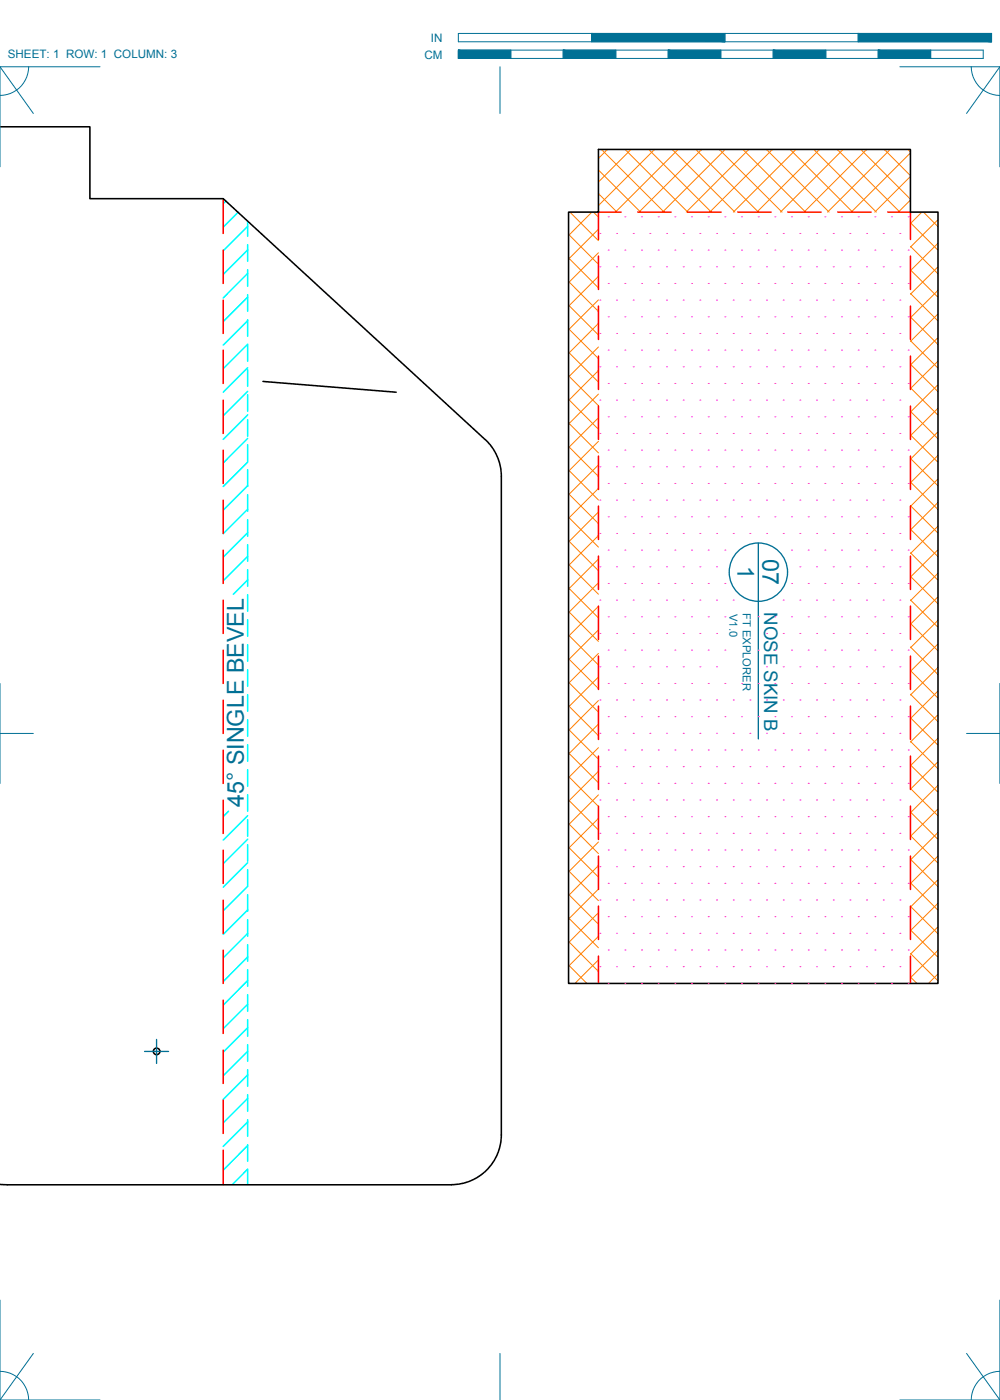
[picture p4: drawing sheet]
<svg xmlns="http://www.w3.org/2000/svg" width="190mm" height="267mm" viewBox="0 0 190 267" stroke-linecap="round" stroke-linejoin="round" font-family="sans-serif">
<defs><g id="words">
<g font-size="4.4" fill="#007095">
<text x="140.5" y="107.8" transform="rotate(90 140.5 107.8)">1</text>
<text x="145.3" y="106.6" transform="rotate(90 145.3 106.6)">07</text>
<text x="46.5" y="153.7" transform="rotate(-90 46.5 153.7)">45° SINGLE BEVEL</text>
</g>
<text font-size="3.5" fill="#007095" x="145.6" y="116.6" transform="rotate(90 145.6 116.6)">NOSE SKIN B</text>
<g font-size="2.2" fill="#007095">
<text x="1.5" y="11.1">SHEET: 1 ROW: 1 COLUMN: 3</text>
<text x="80.8" y="11.2">CM</text>
<text x="82.1" y="8">IN</text>
</g>
<g font-size="2.1" fill="#007095">
<text x="139" y="116.9" transform="rotate(90 139 116.9)">V1.0</text>
<text x="141.5" y="116.8" transform="rotate(90 141.5 116.8)">FT EXPLORER</text>
</g>
</g></defs>
<g fill="none" stroke="#ff7f00" stroke-width=".19">
<path d="M114 32.4l8 8M114 36.9l3.5 3.5M114.6 28.5l11.9 11.9M115.7 28.5l-1.7 1.7M119.1 28.5l11.9 11.9M120.2 28.5l-6.2 6.2M123.6 28.5l11.9 11.9M124.7 28.5l-10.7 10.7M128.1 28.5l11.9 11.9M129.2 28.5l-12 11.9M132.5 28.5l12 11.9M133.7 28.5l-12 11.9"/>
<path d="M137 28.5l12 11.9M138.2 28.5l-12 11.9M141.5 28.5l12 11.9M142.6 28.5l-11.9 11.9M146 28.5l11.9 11.9M147.2 28.5l-12 11.9M150.5 28.5l11.9 11.9M151.6 28.5l-11.9 11.9M155 28.5l11.9 11.9M156.1 28.5l-11.9 11.9M159.5 28.5l11.9 11.9M160.6 28.5l-11.9 11.9"/>
<path d="M164 28.5l9.4 9.5M165.1 28.5l-11.9 11.9M168.5 28.5l4.9 5M169.6 28.5l-12 11.9M173 28.5l.4 .5M173.4 38.1l-2.3 2.3M173.4 33.6l-6.8 6.8M173.4 29.1l-11.2 11.3M108.3 44.6l5.7 5.8M108.3 49.1l5.7 5.7M108.3 53.6l5.7 5.7M108.3 58.1l5.7 5.7"/>
<path d="M108.6 40.4l5.4 5.4M112.8 40.4l-4.5 4.5M113.1 40.4l.9 1M114 57.1l-5.7 5.7M114 52.6l-5.7 5.7M114 48.2l-5.7 5.6M114 43.7l-5.7 5.7M173.4 42.4l5.3 5.3M173.4 46.9l5.3 5.3M173.4 51.4l5.3 5.2M173.4 55.9l5.3 5.3M175.6 40.4l-2.2 2.2"/>
<path d="M175.9 40.4l2.8 2.8M178.7 59.8l-5.3 5.2M178.7 55.3l-5.3 5.2M178.7 50.8l-5.3 5.2M178.7 46.3l-5.3 5.3M178.7 41.8l-5.3 5.3M108.3 62.6l5.7 5.7M108.3 67.1l5.7 5.7M108.3 71.6l5.7 5.7M108.3 76.1l5.7 5.7M114 79.6l-5.7 5.7M114 75.1l-5.7 5.7"/>
<path d="M114 70.6l-5.7 5.7M114 66.1l-5.7 5.7M114 61.6l-5.7 5.7M173.4 60.4l5.3 5.2M173.4 64.9l5.3 5.2M173.4 69.4l5.3 5.2M173.4 73.9l5.3 5.2M173.4 78.4l5.3 5.2M178.7 77.8l-5.3 5.2M178.7 73.3l-5.3 5.2M178.7 68.8l-5.3 5.2M178.7 64.3l-5.3 5.2"/>
<path d="M108.3 80.6l5.7 5.7M108.3 85l5.7 5.8M108.3 89.5l5.7 5.8M108.3 94l5.7 5.7M108.3 98.5l5.7 5.7M114 97.5l-5.7 5.8M114 93l-5.7 5.7M114 88.6l-5.7 5.7M114 84.1l-5.7 5.7M173.4 82.8l5.3 5.3M173.4 87.3l5.3 5.3M173.4 91.8l5.3 5.3"/>
<path d="M173.4 96.3l5.3 5.3M178.7 95.7l-5.3 5.3M178.7 91.2l-5.3 5.3M178.7 86.7l-5.3 5.3M178.7 82.3l-5.3 5.2M108.3 103l5.7 5.7M108.3 107.5l5.7 5.7M108.3 112l5.7 5.7M108.3 116.5l5.7 5.7M114 120l-5.7 5.7M114 115.5l-5.7 5.7M114 111l-5.7 5.7"/>
<path d="M114 106.5l-5.7 5.7M114 102l-5.7 5.7M173.4 100.8l5.3 5.2M173.4 105.3l5.3 5.2M173.4 109.8l5.3 5.2M173.4 114.3l5.3 5.2M173.4 118.8l5.3 5.2M178.7 118.2l-5.3 5.2M178.7 113.7l-5.3 5.2M178.7 109.2l-5.3 5.2M178.7 104.7l-5.3 5.2M178.7 100.2l-5.3 5.3"/>
<path d="M108.3 121l5.7 5.7M108.3 125.5l5.7 5.7M108.3 130l5.7 5.7M108.3 134.5l5.7 5.6M108.3 138.9l5.7 5.7M114 137.9l-5.7 5.8M114 133.5l-5.7 5.7M114 129l-5.7 5.7M114 124.5l-5.7 5.7M173.4 123.3l5.3 5.2M173.4 127.7l5.3 5.3M173.4 132.2l5.3 5.3"/>
<path d="M173.4 136.7l5.3 5.3M178.7 136.1l-5.3 5.3M178.7 131.6l-5.3 5.3M178.7 127.1l-5.3 5.3M178.7 122.7l-5.3 5.2M108.3 143.4l5.7 5.7M108.3 147.9l5.7 5.7M108.3 152.4l5.7 5.7M108.3 156.9l5.7 5.7M114 155.9l-5.7 5.7M114 151.4l-5.7 5.7M114 146.9l-5.7 5.7"/>
<path d="M114 142.4l-5.7 5.7M173.4 141.2l5.3 5.3M173.4 145.7l5.3 5.2M173.4 150.2l5.3 5.2M173.4 154.7l5.3 5.2M173.4 159.2l5.3 5.2M178.7 158.6l-5.3 5.2M178.7 154.1l-5.3 5.2M178.7 149.6l-5.3 5.2M178.7 145.1l-5.3 5.2M178.7 140.6l-5.3 5.3M108.3 161.4l5.7 5.7"/>
<path d="M108.3 165.9l5.7 5.7M108.3 170.4l5.7 5.7M108.3 174.9l5.7 5.7M108.3 179.3l5.7 5.8M114 178.4l-5.7 5.7M114 173.9l-5.7 5.7M114 169.4l-5.7 5.7M114 164.9l-5.7 5.7M114 160.4l-5.7 5.7M173.4 163.7l5.3 5.2M173.4 168.2l5.3 5.2M173.4 172.7l5.3 5.2"/>
<path d="M173.4 177.1l5.3 5.3M178.7 176.6l-5.3 5.2M178.7 172.1l-5.3 5.2M178.7 167.6l-5.3 5.2M178.7 163.1l-5.3 5.2M108.3 183.8l3.5 3.5M114 187.3h.1M114 182.9l-4.5 4.4M173.4 181.6l5.3 5.3M173.4 186.1l1.3 1.2M178.7 185.5l-1.8 1.8M178.7 181l-5.3 5.3"/>
</g>
<g fill="none" stroke="#000" stroke-width=".3">
<path d="M0 24.2h17.1v13.6h25.4l49.9 45.9M114 28.5h59.4v11.9h5.3v146.9h-70.4v-146.9h5.7zM50.1 72.7l25.4 2M92.4 83.7a9.5 9.5 0 0 1 3.1 7v125.5a9.5 9.5 0 0 1-9.5 9.5M0 225.6l86 .1"/>
<circle cx="29.8" cy="200.3" r=".62"/>
</g>
<g fill="none" stroke="#0ff" stroke-width=".3">
<path d="M43 38.3l-.5 .5M45.4 40.4l-2.9 2.9M47.2 42.1v2.9M47.2 46.6v3.2M47.2 51.4v3.1M47.2 56.1v3.2M47.2 43.1l-4.7 4.7M47.2 47.6l-4.7 4.7M47.2 52.1l-4.7 4.7M47.2 56.6l-4.7 4.7M47.2 60.9v3.2M47.2 65.7v3.1"/>
<path d="M47.2 70.4v3.2M47.2 75.2v3.2M47.2 79.9v3.2M47.2 61.1l-4.7 4.6M47.2 65.6l-4.7 4.6M47.2 70.1l-4.7 4.6M47.2 74.5l-4.7 4.7M47.2 79l-4.7 4.7M47.2 84.7v3.2M47.2 89.5v3.1M47.2 94.2v3.2M47.2 99v3.2"/>
<path d="M47.2 83.5l-4.7 4.7M47.2 88l-4.7 4.7M47.2 92.5l-4.7 4.7M47.2 97l-4.7 4.7M47.2 103.8v3.1M47.2 108.5v3.2M47.2 113.3v3.2M47.2 118v3.2M47.2 101.5l-4.7 4.7M47.2 106l-4.7 4.6M47.2 110.5l-2.8 2.7M47.2 122.8v3.2"/>
<path d="M47.2 127.6v3.1M47.2 132.3v3.2M47.2 137.1v3.2M43.5 154.5l-1 1.1M47.2 141.9v3.1M47.2 146.6v3.2M47.2 151.4v3.2M47.2 156.1v3.2M47.2 155.4l-4.7 4.6M47.2 159.9l-4.7 4.6M47.2 160.9v3.2M47.2 165.7v3.1l-4.7 4.7"/>
<path d="M47.2 170.4v3.2M47.2 175.2v3.2M47.2 180v3.1M47.2 164.4l-4.7 4.6M47.2 173.3l-4.7 4.7M47.2 177.8l-4.7 4.7M47.2 184.7v3.2M47.2 189.5v3.2M47.2 194.2v3.2M47.2 199v3.2M47.2 182.3l-4.7 4.7M47.2 186.8l-4.7 4.7"/>
<path d="M47.2 191.3l-4.7 4.7M47.2 195.8l-4.7 4.6M47.2 203.8v3.1M47.2 208.5v3.2M47.2 213.3v3.2M47.2 218.1v3.1M47.2 200.3l-4.7 4.6M47.2 204.8l-4.7 4.6M47.2 209.3l-4.7 4.6M47.2 213.7l-4.7 4.7M47.2 218.2l-4.7 4.7M47.2 222.8v2.9"/>
<path d="M47.2 222.7l-3 3"/>
</g>
<g fill="none" stroke="#007095" stroke-width=".25">
<path d="M144.5 103.5v37.3M29.8 198v4.6M27.5 200.3h4.6"/>
<circle cx="144.5" cy="109" r="5.6"/>
</g>
<g fill="none" stroke="#f00" stroke-width=".3">
<path d="M42.5 37.8v6.7M42.5 47.6v6.4M42.5 57.2v6.3M114 48.8v6.3M114 58.3v6.4M118.3 40.4h-4.3v5.2M121.5 40.4h6.3M131 40.4h6.4M140.5 40.4h6.4M150.1 40.4h6.3M159.6 40.4h6.3M169.1 40.4h4.3v5.2"/>
<path d="M173.4 48.8v6.3M173.4 58.3v6.4M42.5 66.7v6.3M42.5 76.2v6.4M114 67.8v6.4M114 77.4v6.3M173.4 67.8v6.4M173.4 77.4v6.3M42.5 85.7v6.4M42.5 95.3v6.3M114 86.9v6.3M114 96.4v6.4"/>
<path d="M173.4 86.9v6.3M173.4 96.4v6.4M42.5 104.8v6.3M42.5 114.3v6.4M114 105.9v6.4M114 115.5v6.3M173.4 105.9v6.4M173.4 115.5v6.3M42.5 123.8v6.4M42.5 133.4v6.3M114 125v6.3M114 134.5v6.4"/>
<path d="M173.4 125v6.3M173.4 134.5v6.4M42.5 142.9v6.3M42.5 152.4v6.4M114 144v6.4M114 153.6v6.3M173.4 144v6.4M173.4 153.6v6.3M42.5 161.9v6.4M42.5 171.5v6.3M114 163.1v6.3M114 172.6v6.4"/>
<path d="M173.4 163.1v6.3M173.4 172.6v6.4M42.5 181v6.3M42.5 190.5v6.4M114 182.1v5.2M173.4 182.1v5.2M42.5 200v6.4M42.5 209.6v6.3M42.5 219.1v6.6"/>
</g>
<g fill="none" stroke="#f0f" stroke-width=".19">
<path d="M114.3 44.5h.1M114.3 50.8h.1M114.3 57.2h.1M115.9 41.3h.1M115.9 47.6h.1M115.9 54h.1M117.5 44.5h.1M117.5 50.8h.1M117.5 57.2h.1M119 41.3h.1M119 47.6h.1M119 54h.1"/>
<path d="M120.6 44.5h.1M120.6 50.8h.1M120.6 57.2h.1M122.2 41.3h.1M122.2 47.6h.1M122.2 54h.1M123.8 44.5h.1M123.8 50.8h.1M123.8 57.2h.1M125.4 41.3h.1M125.4 47.6h.1M125.4 54h.1"/>
<path d="M127 44.5h.1M127 50.8h.1M127 57.2h.1M128.6 41.3h.1M128.6 47.6h.1M128.6 54h.1M130.2 44.5h.1M130.2 50.8h.1M130.2 57.2h.1M131.7 41.3h.1M131.7 47.6h.1M131.7 54h.1"/>
<path d="M133.3 44.5h.1M133.3 50.8h.1M133.3 57.2h.1M134.9 41.3h.1M134.9 47.6h.1M134.9 54h.1M136.5 44.5h.1M136.5 50.8h.1M136.5 57.2h.1M138.1 41.3h.1M138.1 47.6h.1M138.1 54h.1"/>
<path d="M139.7 44.5h.1M139.7 50.8h.1M139.7 57.2h.1M141.3 41.3h.1M141.3 47.6h.1M141.3 54h.1M142.9 44.5h.1M142.9 50.8h.1M142.9 57.2h.1M144.4 41.3h.1M144.4 47.6h.1M144.4 54h.1"/>
<path d="M146 44.5h.1M146 50.8h.1M146 57.2h.1M147.6 41.3h.1M147.6 47.6h.1M147.6 54h.1M149.2 44.5h.1M149.2 50.8h.1M149.2 57.2h.1M150.8 41.3h.1M150.8 47.6h.1M150.8 54h.1"/>
<path d="M152.4 44.5h.1M152.4 50.8h.1M152.4 57.2h.1M154 41.3h.1M154 47.6h.1M154 54h.1M155.6 44.5h.1M155.6 50.8h.1M155.6 57.2h.1M157.1 41.3h.1M157.1 47.6h.1M157.1 54h.1"/>
<path d="M158.7 44.5h.1M158.7 50.8h.1M158.7 57.2h.1M160.3 41.3h.1M160.3 47.6h.1M160.3 54h.1M161.9 44.5h.1M161.9 50.8h.1M161.9 57.2h.1M163.5 41.3h.1M163.5 47.6h.1M163.5 54h.1"/>
<path d="M165.1 44.5h.1M165.1 50.8h.1M165.1 57.2h.1M166.7 41.3h.1M166.7 47.6h.1M166.7 54h.1M168.3 44.5h.1M168.3 50.8h.1M168.3 57.2h.1M169.8 41.3h.1M169.8 47.6h.1M169.8 54h.1"/>
<path d="M171.4 44.5h.1M171.4 50.8h.1M171.4 57.2h.1M173 41.3h.1M173 47.6h.1M173 54h.1M114.3 63.5h.1M114.3 69.9h.1M114.3 76.2h.1M115.9 60.3h.1M115.9 66.7h.1M115.9 73h.1"/>
<path d="M115.9 79.4h.1M117.5 63.5h.1M117.5 69.9h.1M117.5 76.2h.1M119 60.3h.1M119 66.7h.1M119 73h.1M119 79.4h.1M120.6 63.5h.1M120.6 69.9h.1M120.6 76.2h.1M122.2 60.3h.1"/>
<path d="M122.2 66.7h.1M122.2 73h.1M122.2 79.4h.1M123.8 63.5h.1M123.8 69.9h.1M123.8 76.2h.1M125.4 60.3h.1M125.4 66.7h.1M125.4 73h.1M125.4 79.4h.1M127 63.5h.1M127 69.9h.1"/>
<path d="M127 76.2h.1M128.6 60.3h.1M128.6 66.7h.1M128.6 73h.1M128.6 79.4h.1M130.2 63.5h.1M130.2 69.9h.1M130.2 76.2h.1M131.7 60.3h.1M131.7 66.7h.1M131.7 73h.1M131.7 79.4h.1"/>
<path d="M133.3 63.5h.1M133.3 69.9h.1M133.3 76.2h.1M134.9 60.3h.1M134.9 66.7h.1M134.9 73h.1M134.9 79.4h.1M136.5 63.5h.1M136.5 69.9h.1M136.5 76.2h.1M138.1 60.3h.1M138.1 66.7h.1"/>
<path d="M138.1 73h.1M138.1 79.4h.1M139.7 63.5h.1M139.7 69.9h.1M139.7 76.2h.1M141.3 60.3h.1M141.3 66.7h.1M141.3 73h.1M141.3 79.4h.1M142.9 63.5h.1M142.9 69.9h.1M142.9 76.2h.1"/>
<path d="M144.4 60.3h.1M144.4 66.7h.1M144.4 73h.1M144.4 79.4h.1M146 63.5h.1M146 69.9h.1M146 76.2h.1M147.6 60.3h.1M147.6 66.7h.1M147.6 73h.1M147.6 79.4h.1M149.2 63.5h.1"/>
<path d="M149.2 69.9h.1M149.2 76.2h.1M150.8 60.3h.1M150.8 66.7h.1M150.8 73h.1M150.8 79.4h.1M152.4 63.5h.1M152.4 69.9h.1M152.4 76.2h.1M154 60.3h.1M154 66.7h.1M154 73h.1"/>
<path d="M154 79.4h.1M155.6 63.5h.1M155.6 69.9h.1M155.6 76.2h.1M157.1 60.3h.1M157.1 66.7h.1M157.1 73h.1M157.1 79.4h.1M158.7 63.5h.1M158.7 69.9h.1M158.7 76.2h.1M160.3 60.3h.1"/>
<path d="M160.3 66.7h.1M160.3 73h.1M160.3 79.4h.1M161.9 63.5h.1M161.9 69.9h.1M161.9 76.2h.1M163.5 60.3h.1M163.5 66.7h.1M163.5 73h.1M163.5 79.4h.1M165.1 63.5h.1M165.1 69.9h.1"/>
<path d="M165.1 76.2h.1M166.7 60.3h.1M166.7 66.7h.1M166.7 73h.1M166.7 79.4h.1M168.3 63.5h.1M168.3 69.9h.1M168.3 76.2h.1M169.8 60.3h.1M169.8 66.7h.1M169.8 73h.1M169.8 79.4h.1"/>
<path d="M171.4 63.5h.1M171.4 69.9h.1M171.4 76.2h.1M173 60.3h.1M173 66.7h.1M173 73h.1M173 79.4h.1M114.3 82.6h.1M114.3 88.9h.1M114.3 95.3h.1M115.9 85.7h.1M115.9 92.1h.1"/>
<path d="M115.9 98.4h.1M117.5 82.6h.1M117.5 88.9h.1M117.5 95.3h.1M119 85.7h.1M119 92.1h.1M119 98.4h.1M120.6 82.6h.1M120.6 88.9h.1M120.6 95.3h.1M122.2 85.7h.1M122.2 92.1h.1"/>
<path d="M122.2 98.4h.1M123.8 82.6h.1M123.8 88.9h.1M123.8 95.3h.1M125.4 85.7h.1M125.4 92.1h.1M125.4 98.4h.1M127 82.6h.1M127 88.9h.1M127 95.3h.1M128.6 85.7h.1M128.6 92.1h.1"/>
<path d="M128.6 98.4h.1M130.2 82.6h.1M130.2 88.9h.1M130.2 95.3h.1M131.7 85.7h.1M131.7 92.1h.1M131.7 98.4h.1M133.3 82.6h.1M133.3 88.9h.1M133.3 95.3h.1M134.9 85.7h.1M134.9 92.1h.1"/>
<path d="M134.9 98.4h.1M136.5 82.6h.1M136.5 88.9h.1M136.5 95.3h.1M138.1 85.7h.1M138.1 92.1h.1M138.1 98.4h.1M139.7 82.6h.1M139.7 88.9h.1M139.7 95.3h.1M141.3 85.7h.1M141.3 92.1h.1"/>
<path d="M141.3 98.4h.1M142.9 82.6h.1M142.9 88.9h.1M142.9 95.3h.1M144.4 85.7h.1M144.4 92.1h.1M144.4 98.4h.1M146 82.6h.1M146 88.9h.1M146 95.3h.1M147.6 85.7h.1M147.6 92.1h.1"/>
<path d="M147.6 98.4h.1M149.2 82.6h.1M149.2 88.9h.1M149.2 95.3h.1M150.8 85.7h.1M150.8 92.1h.1M150.8 98.4h.1M152.4 82.6h.1M152.4 88.9h.1M152.4 95.3h.1M154 85.7h.1M154 92.1h.1"/>
<path d="M154 98.4h.1M155.6 82.6h.1M155.6 88.9h.1M155.6 95.3h.1M157.1 85.7h.1M157.1 92.1h.1M157.1 98.4h.1M158.7 82.6h.1M158.7 88.9h.1M158.7 95.3h.1M160.3 85.7h.1M160.3 92.1h.1"/>
<path d="M160.3 98.4h.1M161.9 82.6h.1M161.9 88.9h.1M161.9 95.3h.1M163.5 85.7h.1M163.5 92.1h.1M163.5 98.4h.1M165.1 82.6h.1M165.1 88.9h.1M165.1 95.3h.1M166.7 85.7h.1M166.7 92.1h.1"/>
<path d="M166.7 98.4h.1M168.3 82.6h.1M168.3 88.9h.1M168.3 95.3h.1M169.8 85.7h.1M169.8 92.1h.1M169.8 98.4h.1M171.4 82.6h.1M171.4 88.9h.1M171.4 95.3h.1M173 85.7h.1M173 92.1h.1"/>
<path d="M173 98.4h.1M114.3 101.6h.1M114.3 108h.1M114.3 114.3h.1M115.9 104.8h.1M115.9 111.1h.1M115.9 117.5h.1M117.5 101.6h.1M117.5 108h.1M117.5 114.3h.1M119 104.8h.1M119 111.1h.1"/>
<path d="M119 117.5h.1M120.6 101.6h.1M120.6 108h.1M120.6 114.3h.1M122.2 104.8h.1M122.2 111.1h.1M122.2 117.5h.1M123.8 101.6h.1M123.8 108h.1M123.8 114.3h.1M125.4 104.8h.1M125.4 111.1h.1"/>
<path d="M125.4 117.5h.1M127 101.6h.1M127 108h.1M127 114.3h.1M128.6 104.8h.1M128.6 111.1h.1M128.6 117.5h.1M130.2 101.6h.1M130.2 108h.1M130.2 114.3h.1M131.7 104.8h.1M131.7 111.1h.1"/>
<path d="M131.7 117.5h.1M133.3 101.6h.1M133.3 108h.1M133.3 114.3h.1M134.9 104.8h.1M134.9 111.1h.1M134.9 117.5h.1M136.5 101.6h.1M136.5 108h.1M136.5 114.3h.1M138.1 104.8h.1M138.1 111.1h.1"/>
<path d="M138.1 117.5h.1M139.7 101.6h.1M139.7 114.3h.1M142.9 101.6h.1M144.4 117.5h.1M146 101.6h.1M147.6 117.5h.1M149.2 101.6h.1M149.2 114.3h.1M150.8 104.8h.1M150.8 111.1h.1M150.8 117.5h.1"/>
<path d="M152.4 101.6h.1M152.4 108h.1M152.4 114.3h.1M154 104.8h.1M154 111.1h.1M154 117.5h.1M155.6 101.6h.1M155.6 108h.1M155.6 114.3h.1M157.1 104.8h.1M157.1 111.1h.1M157.1 117.5h.1"/>
<path d="M158.7 101.6h.1M158.7 108h.1M158.7 114.3h.1M160.3 104.8h.1M160.3 111.1h.1M160.3 117.5h.1M161.9 101.6h.1M161.9 108h.1M161.9 114.3h.1M163.5 104.8h.1M163.5 111.1h.1M163.5 117.5h.1"/>
<path d="M165.1 101.6h.1M165.1 108h.1M165.1 114.3h.1M166.7 104.8h.1M166.7 111.1h.1M166.7 117.5h.1M168.3 101.6h.1M168.3 108h.1M168.3 114.3h.1M169.8 104.8h.1M169.8 111.1h.1M169.8 117.5h.1"/>
<path d="M171.4 101.6h.1M171.4 108h.1M171.4 114.3h.1M173 104.8h.1M173 111.1h.1M173 117.5h.1M114.3 120.7h.1M114.3 127h.1M114.3 133.4h.1M114.3 139.7h.1M115.9 123.8h.1M115.9 130.2h.1"/>
<path d="M115.9 136.5h.1M117.5 120.7h.1M117.5 127h.1M117.5 133.4h.1M117.5 139.7h.1M119 123.8h.1M119 130.2h.1M119 136.5h.1M120.6 120.7h.1M120.6 127h.1M120.6 133.4h.1M120.6 139.7h.1"/>
<path d="M122.2 123.8h.1M122.2 130.2h.1M122.2 136.5h.1M123.8 120.7h.1M123.8 127h.1M123.8 133.4h.1M123.8 139.7h.1M125.4 123.8h.1M125.4 130.2h.1M125.4 136.5h.1M127 120.7h.1M127 127h.1"/>
<path d="M127 133.4h.1M127 139.7h.1M128.6 123.8h.1M128.6 130.2h.1M128.6 136.5h.1M130.2 120.7h.1M130.2 127h.1M130.2 133.4h.1M130.2 139.7h.1M131.7 123.8h.1M131.7 130.2h.1M131.7 136.5h.1"/>
<path d="M133.3 120.7h.1M133.3 127h.1M133.3 133.4h.1M133.3 139.7h.1M134.9 123.8h.1M134.9 130.2h.1M134.9 136.5h.1M136.5 120.7h.1M136.5 127h.1M136.5 133.4h.1M136.5 139.7h.1M138.1 123.8h.1"/>
<path d="M138.1 130.2h.1M138.1 136.5h.1M139.7 133.4h.1M139.7 139.7h.1M141.3 130.2h.1M141.3 136.5h.1M142.9 133.4h.1M142.9 139.7h.1M144.4 123.8h.1M144.4 130.2h.1M144.4 136.5h.1M146 120.7h.1"/>
<path d="M146 127h.1M146 133.4h.1M146 139.7h.1M147.6 123.8h.1M147.6 130.2h.1M147.6 136.5h.1M149.2 120.7h.1M149.2 127h.1M149.2 133.4h.1M149.2 139.7h.1M150.8 123.8h.1M150.8 130.2h.1"/>
<path d="M150.8 136.5h.1M152.4 120.7h.1M152.4 127h.1M152.4 133.4h.1M152.4 139.7h.1M154 123.8h.1M154 130.2h.1M154 136.5h.1M155.6 120.7h.1M155.6 127h.1M155.6 133.4h.1M155.6 139.7h.1"/>
<path d="M157.1 123.8h.1M157.1 130.2h.1M157.1 136.5h.1M158.7 120.7h.1M158.7 127h.1M158.7 133.4h.1M158.7 139.7h.1M160.3 123.8h.1M160.3 130.2h.1M160.3 136.5h.1M161.9 120.7h.1M161.9 127h.1"/>
<path d="M161.9 133.4h.1M161.9 139.7h.1M163.5 123.8h.1M163.5 130.2h.1M163.5 136.5h.1M165.1 120.7h.1M165.1 127h.1M165.1 133.4h.1M165.1 139.7h.1M166.7 123.8h.1M166.7 130.2h.1M166.7 136.5h.1"/>
<path d="M168.3 120.7h.1M168.3 127h.1M168.3 133.4h.1M168.3 139.7h.1M169.8 123.8h.1M169.8 130.2h.1M169.8 136.5h.1M171.4 120.7h.1M171.4 127h.1M171.4 133.4h.1M171.4 139.7h.1M173 123.8h.1"/>
<path d="M173 130.2h.1M173 136.5h.1M114.3 146.1h.1M114.3 152.4h.1M114.3 158.8h.1M115.9 142.9h.1M115.9 149.2h.1M115.9 155.6h.1M117.5 146.1h.1M117.5 152.4h.1M117.5 158.8h.1M119 142.9h.1"/>
<path d="M119 149.2h.1M119 155.6h.1M120.6 146.1h.1M120.6 152.4h.1M120.6 158.8h.1M122.2 142.9h.1M122.2 149.2h.1M122.2 155.6h.1M123.8 146.1h.1M123.8 152.4h.1M123.8 158.8h.1M125.4 142.9h.1"/>
<path d="M125.4 149.2h.1M125.4 155.6h.1M127 146.1h.1M127 152.4h.1M127 158.8h.1M128.6 142.9h.1M128.6 149.2h.1M128.6 155.6h.1M130.2 146.1h.1M130.2 152.4h.1M130.2 158.8h.1M131.7 142.9h.1"/>
<path d="M131.7 149.2h.1M131.7 155.6h.1M133.3 146.1h.1M133.3 152.4h.1M133.3 158.8h.1M134.9 142.9h.1M134.9 149.2h.1M134.9 155.6h.1M136.5 146.1h.1M136.5 152.4h.1M136.5 158.8h.1M138.1 142.9h.1"/>
<path d="M138.1 149.2h.1M138.1 155.6h.1M139.7 146.1h.1M139.7 152.4h.1M139.7 158.8h.1M141.3 142.9h.1M141.3 149.2h.1M141.3 155.6h.1M142.9 146.1h.1M142.9 152.4h.1M142.9 158.8h.1M144.4 142.9h.1"/>
<path d="M144.4 149.2h.1M144.4 155.6h.1M146 146.1h.1M146 152.4h.1M146 158.8h.1M147.6 142.9h.1M147.6 149.2h.1M147.6 155.6h.1M149.2 146.1h.1M149.2 152.4h.1M149.2 158.8h.1M150.8 142.9h.1"/>
<path d="M150.8 149.2h.1M150.8 155.6h.1M152.4 146.1h.1M152.4 152.4h.1M152.4 158.8h.1M154 142.9h.1M154 149.2h.1M154 155.6h.1M155.6 146.1h.1M155.6 152.4h.1M155.6 158.8h.1M157.1 142.9h.1"/>
<path d="M157.1 149.2h.1M157.1 155.6h.1M158.7 146.1h.1M158.7 152.4h.1M158.7 158.8h.1M160.3 142.9h.1M160.3 149.2h.1M160.3 155.6h.1M161.9 146.1h.1M161.9 152.4h.1M161.9 158.8h.1M163.5 142.9h.1"/>
<path d="M163.5 149.2h.1M163.5 155.6h.1M165.1 146.1h.1M165.1 152.4h.1M165.1 158.8h.1M166.7 142.9h.1M166.7 149.2h.1M166.7 155.6h.1M168.3 146.1h.1M168.3 152.4h.1M168.3 158.8h.1M169.8 142.9h.1"/>
<path d="M169.8 149.2h.1M169.8 155.6h.1M171.4 146.1h.1M171.4 152.4h.1M171.4 158.8h.1M173 142.9h.1M173 149.2h.1M173 155.6h.1M114.3 165.1h.1M114.3 171.5h.1M114.3 177.8h.1M115.9 161.9h.1"/>
<path d="M115.9 168.3h.1M115.9 174.6h.1M117.5 165.1h.1M117.5 171.5h.1M117.5 177.8h.1M119 161.9h.1M119 168.3h.1M119 174.6h.1M120.6 165.1h.1M120.6 171.5h.1M120.6 177.8h.1M122.2 161.9h.1"/>
<path d="M122.2 168.3h.1M122.2 174.6h.1M123.8 165.1h.1M123.8 171.5h.1M123.8 177.8h.1M125.4 161.9h.1M125.4 168.3h.1M125.4 174.6h.1M127 165.1h.1M127 171.5h.1M127 177.8h.1M128.6 161.9h.1"/>
<path d="M128.6 168.3h.1M128.6 174.6h.1M130.2 165.1h.1M130.2 171.5h.1M130.2 177.8h.1M131.7 161.9h.1M131.7 168.3h.1M131.7 174.6h.1M133.3 165.1h.1M133.3 171.5h.1M133.3 177.8h.1M134.9 161.9h.1"/>
<path d="M134.9 168.3h.1M134.9 174.6h.1M136.5 165.1h.1M136.5 171.5h.1M136.5 177.8h.1M138.1 161.9h.1M138.1 168.3h.1M138.1 174.6h.1M139.7 165.1h.1M139.7 171.5h.1M139.7 177.8h.1M141.3 161.9h.1"/>
<path d="M141.3 168.3h.1M141.3 174.6h.1M142.9 165.1h.1M142.9 171.5h.1M142.9 177.8h.1M144.4 161.9h.1M144.4 168.3h.1M144.4 174.6h.1M146 165.1h.1M146 171.5h.1M146 177.8h.1M147.6 161.9h.1"/>
<path d="M147.6 168.3h.1M147.6 174.6h.1M149.2 165.1h.1M149.2 171.5h.1M149.2 177.8h.1M150.8 161.9h.1M150.8 168.3h.1M150.8 174.6h.1M152.4 165.1h.1M152.4 171.5h.1M152.4 177.8h.1M154 161.9h.1"/>
<path d="M154 168.3h.1M154 174.6h.1M155.6 165.1h.1M155.6 171.5h.1M155.6 177.8h.1M157.1 161.9h.1M157.1 168.3h.1M157.1 174.6h.1M158.7 165.1h.1M158.7 171.5h.1M158.7 177.8h.1M160.3 161.9h.1"/>
<path d="M160.3 168.3h.1M160.3 174.6h.1M161.9 165.1h.1M161.9 171.5h.1M161.9 177.8h.1M163.5 161.9h.1M163.5 168.3h.1M163.5 174.6h.1M165.1 165.1h.1M165.1 171.5h.1M165.1 177.8h.1M166.7 161.9h.1"/>
<path d="M166.7 168.3h.1M166.7 174.6h.1M168.3 165.1h.1M168.3 171.5h.1M168.3 177.8h.1M169.8 161.9h.1M169.8 168.3h.1M169.8 174.6h.1M171.4 165.1h.1M171.4 171.5h.1M171.4 177.8h.1M173 161.9h.1"/>
<path d="M173 168.3h.1M173 174.6h.1M114.3 184.2h.1M115.9 181h.1M115.9 187.3h.1M117.5 184.2h.1M119 181h.1M119 187.3h.1M120.6 184.2h.1M122.2 181h.1M122.2 187.3h.1M123.8 184.2h.1"/>
<path d="M125.4 181h.1M125.4 187.3h.1M127 184.2h.1M128.6 181h.1M128.6 187.3h.1M130.2 184.2h.1M131.7 181h.1M131.7 187.3h.1M133.3 184.2h.1M134.9 181h.1M134.9 187.3h.1M136.5 184.2h.1"/>
<path d="M138.1 181h.1M138.1 187.3h.1M139.7 184.2h.1M141.3 181h.1M141.3 187.3h.1M142.9 184.2h.1M144.4 181h.1M144.4 187.3h.1M146 184.2h.1M147.6 181h.1M147.6 187.3h.1M149.2 184.2h.1"/>
<path d="M150.8 181h.1M150.8 187.3h.1M152.4 184.2h.1M154 181h.1M154 187.3h.1M155.6 184.2h.1M157.1 181h.1M157.1 187.3h.1M158.7 184.2h.1M160.3 181h.1M160.3 187.3h.1M161.9 184.2h.1"/>
<path d="M163.5 181h.1M163.5 187.3h.1M165.1 184.2h.1M166.7 181h.1M166.7 187.3h.1M168.3 184.2h.1M169.8 181h.1M169.8 187.3h.1M171.4 184.2h.1M173 181h.1M173 187.3h.1"/>
</g>
<g fill="none" stroke="#007095" stroke-width=".19">
<path d="M0 12.7l6.3 8.9M5.5 12.7a5.5 5.5 0 0 1-5.5 5.5M19 12.7h-19v19.1M87.3 6.4h101.6v1.6h-101.6zM87.3 9.5h100v1.6h-100zM95.2 12.7v8.9M97.3 9.5v1.6M107.3 9.5v1.6M112.7 6.4v1.6M117.3 9.5v1.6M127.3 9.5v1.6M137.3 9.5v1.6"/>
<path d="M138.1 6.4v1.6M147.3 9.5v1.6M157.3 9.5v1.6M163.5 6.4v1.6M167.3 9.5v1.6M171.4 12.7h19.1v19.1M177.3 9.5v1.6M185 12.7a5.5 5.5 0 0 0 5.5 5.5M190.5 12.7l-6.4 8.9M0 139.7h6.3M0 130.2v19M184.1 139.7h6.4"/>
<path d="M190.5 130.2v19M0 247.7v19h19M6.3 257.8l-6.3 8.9M95.2 257.8v8.9M184.1 257.8l6.4 8.9M190.5 247.7v19h-19.1M0 261.2a5.5 5.5 0 0 1 5.5 5.5M190.5 261.2a5.5 5.5 0 0 0-5.5 5.5"/>
</g>
<g fill="#007095" stroke="#007095" stroke-width=".19">
<path d="M163.5 6.4l25.4 1.6v-1.6zM163.5 6.4l25.4 1.6h-25.4z"/>
<path d="M112.7 6.4l25.4 1.6v-1.6zM112.7 6.4l25.4 1.6h-25.4z"/>
<path d="M167.3 9.5l10 1.6v-1.6zM167.3 9.5l10 1.6h-10z"/>
<path d="M147.3 9.5l10 1.6v-1.6zM147.3 9.5l10 1.6h-10z"/>
<path d="M127.3 9.5l10 1.6v-1.6zM127.3 9.5l10 1.6h-10z"/>
<path d="M107.3 9.5l10 1.6v-1.6zM107.3 9.5l10 1.6h-10z"/>
<path d="M87.3 9.5l10 1.6v-1.6zM87.3 9.5l10 1.6h-10z"/>
</g>
<use href="#words"/>
</svg>
